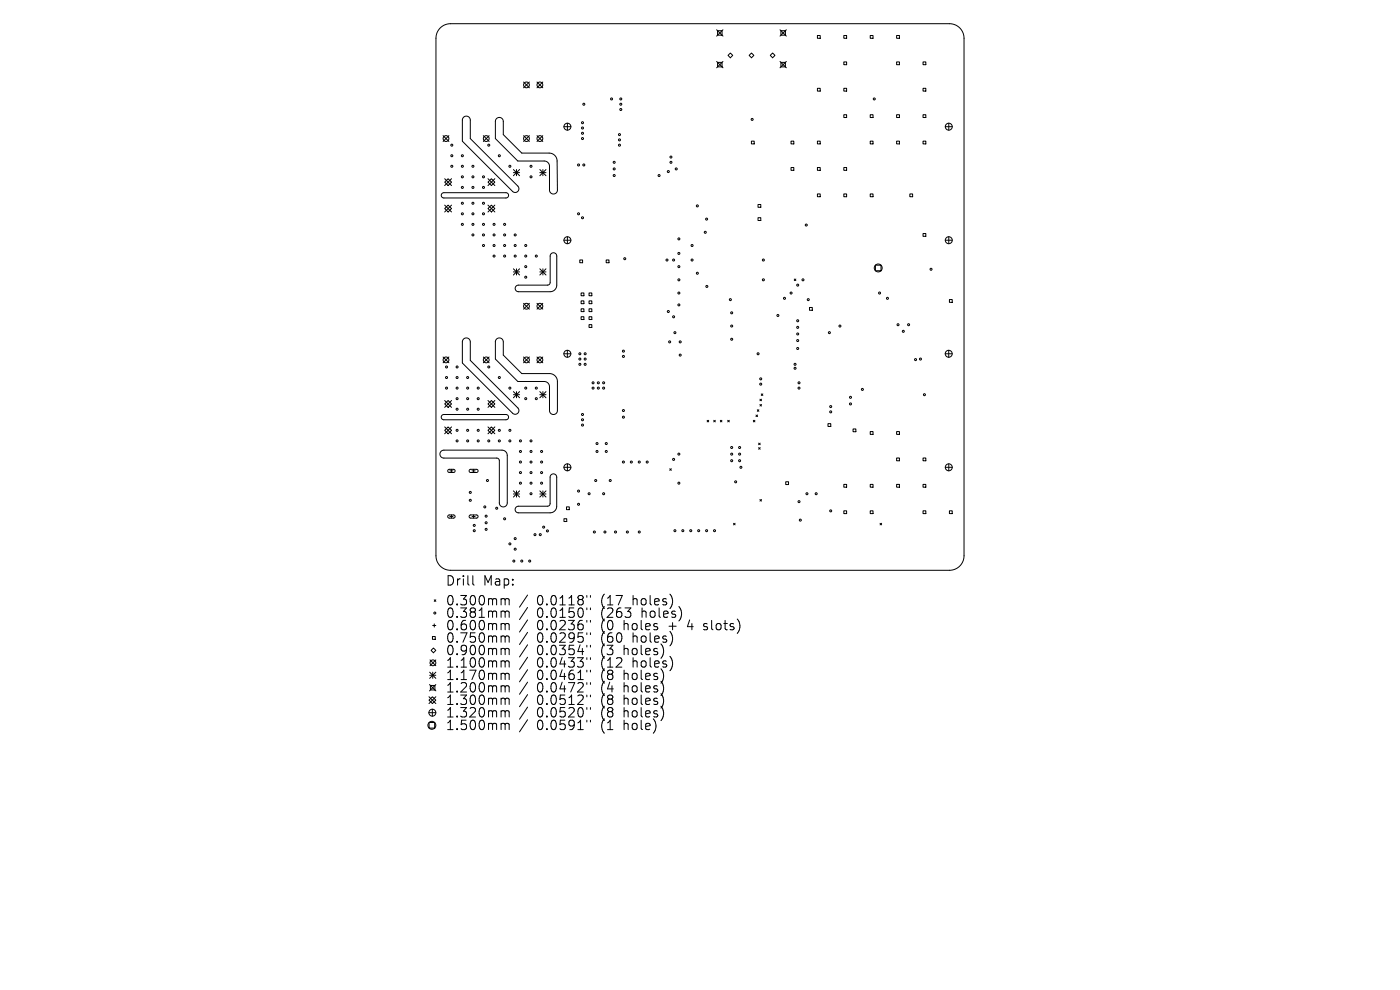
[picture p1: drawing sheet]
<svg xmlns="http://www.w3.org/2000/svg" width="297mm" height="210mm" viewBox="0 0 297 210" stroke-linecap="round" stroke-linejoin="round" font-family="sans-serif">
<defs><g id="words">
<g font-size="2.8">
<text x="94.5" y="124.5">Drill</text>
<text x="102.5" y="124.5">Map:</text>
<text x="94.5" y="128.7">0.300mm</text>
<text x="94.5" y="131.3">0.381mm</text>
<text x="113.9" y="128.7">0.0118&quot;</text>
<text x="113.9" y="131.3">0.0150&quot;</text>
<text x="127.6" y="128.7">(17</text>
<text x="127.6" y="131.3">(263</text>
<text x="134.5" y="128.7">holes)</text>
<text x="136.4" y="131.3">holes)</text>
<text x="94.5" y="134">0.600mm</text>
<text x="94.5" y="136.6">0.750mm</text>
<text x="113.9" y="134">0.0236&quot;</text>
<text x="113.9" y="136.6">0.0295&quot;</text>
<text x="127.6" y="134">(0</text>
<text x="127.6" y="136.6">(60</text>
<text x="132.6" y="134">holes</text>
<text x="134.5" y="136.6">holes)</text>
<text x="142.3" y="134">+</text>
<text x="146.5" y="134">4</text>
<text x="150.1" y="134">slots)</text>
<text x="94.5" y="139.3">0.900mm</text>
<text x="94.5" y="141.9">1.100mm</text>
<text x="113.9" y="139.3">0.0354&quot;</text>
<text x="113.9" y="141.9">0.0433&quot;</text>
<text x="127.6" y="139.3">(3</text>
<text x="127.6" y="141.9">(12</text>
<text x="132.6" y="139.3">holes)</text>
<text x="134.5" y="141.9">holes)</text>
<text x="94.5" y="144.5">1.170mm</text>
<text x="94.5" y="147.2">1.200mm</text>
<text x="94.5" y="149.8">1.300mm</text>
<text x="113.9" y="144.5">0.0461&quot;</text>
<text x="113.9" y="147.2">0.0472&quot;</text>
<text x="113.9" y="149.8">0.0512&quot;</text>
<text x="127.6" y="144.5">(8</text>
<text x="127.6" y="147.2">(4</text>
<text x="127.6" y="149.8">(8</text>
<text x="132.6" y="144.5">holes)</text>
<text x="132.6" y="147.2">holes)</text>
<text x="132.6" y="149.8">holes)</text>
<text x="94.5" y="152.5">1.320mm</text>
<text x="94.5" y="155.2">1.500mm</text>
<text x="113.9" y="152.5">0.0520&quot;</text>
<text x="113.9" y="155.2">0.0591&quot;</text>
<text x="127.6" y="152.5">(8</text>
<text x="127.6" y="155.2">(1</text>
<text x="132.6" y="152.5">holes)</text>
<text x="132.6" y="155.2">hole)</text>
</g>
</g></defs>
<g fill="none" stroke="#000" stroke-width=".21">
<path d="M93.4 5.9a3.1 3.1 0 0 1 2.2-.9h105.8a3.1 3.1 0 0 1 3.1 3.1v109.8a3.1 3.1 0 0 1-3.1 3.1h-105.8a3.1 3.1 0 0 1-3.1-3.1v-109.8a3.1 3.1 0 0 1 .9-2.2zM111.1 17.4l1.2 1.2M112.3 17.4l-1.2 1.2M113.9 17.4l1.3 1.2M115.2 17.4l-1.3 1.2M152 6.3l1.4 1.4M152 13l1.4 1.4M152.2 6.5h1v1h-1zM152.2 13.2h1v1h-1zM153.4 6.3l-1.4 1.4M153.4 13l-1.4 1.4M154.4 11.7l.5-.5 .5 .5-.5 .6z"/>
<path d="M158.9 11.7l.5-.5 .5 .5-.5 .6zM163.4 11.7l.5-.5 .5 .5-.5 .6zM165.5 6.3l1.3 1.4M165.5 13l1.3 1.4M165.7 6.5h.9v1h-.9zM165.7 13.2h.9v1h-.9zM166.8 6.3l-1.3 1.4M166.8 13l-1.3 1.4M173.4 7.5h.6v.6h-.6zM173.4 18.7h.6v.6h-.6zM179 7.5h.6v.6h-.6zM179 13.1h.6v.6h-.6z"/>
<path d="M179 18.7h.6v.6h-.6zM184.6 7.5h.6v.6h-.6zM190.2 7.5h.6v.6h-.6zM190.2 13.1h.6v.6h-.6zM195.8 13.1h.6v.6h-.6zM195.8 18.7h.6v.6h-.6zM94 28.8l1.2 1.2M94.3 37.9l1.5 1.5M95.1 37.9l.7 .7-.7 .8-.8-.8zM95.2 28.8l-1.2 1.2M95.8 37.9l-1.5 1.5M98.3 24.9a.84 .84 0 0 1 1-.2 .84 .84 0 0 1 .5 .8v3.9l10.1 10.1a.79 .79 0 0 1 0 1.1 .79 .79 0 0 1-1.2 0l-10.6-10.6v-4.6z"/>
<path d="M102.5 28.8l1.3 1.2M103.5 38.6l.8-.7 .7 .7-.7 .8zM103.5 37.9l1.5 1.5M103.8 28.8l-1.3 1.2M105 37.9l-1.5 1.5M105.3 25.2a.84 .84 0 0 1 1-.2 .84 .84 0 0 1 .5 .8v2.8l3.9 3.9h5.8a1.68 1.68 0 0 1 1.7 1.7l.1 6.1a.84 .84 0 0 1-.9 .9 .84 .84 0 0 1-.8-.9v-5a1.12 1.12 0 0 0-1.1-1.1h-5.6l-4.8-4.8v-3.7zM108.9 36l1.3 1.3M108.9 36.6h1.3M109.6 36v1.3M110.2 36l-1.3 1.3M111.1 28.8l1.2 1.2M112.3 28.8l-1.2 1.2"/>
<path d="M113.9 28.8l1.3 1.2M114.5 36.6h1.3M114.5 36l1.3 1.3M115.2 28.8l-1.3 1.2M115.2 36v1.3M115.8 36l-1.3 1.3M119.6 26.9h1.5M120.4 26.1v1.5M159.4 29.9h.6v.6h-.6zM167.8 29.9h.6v.6h-.6zM167.8 35.5h.6v.6h-.6zM173.4 29.9h.6v.6h-.6z"/>
<path d="M173.4 35.5h.6v.6h-.6zM179 24.3h.6v.6h-.6zM179 35.5h.6v.6h-.6zM184.6 24.3h.6v.6h-.6zM184.6 29.9h.6v.6h-.6zM190.2 24.3h.6v.6h-.6zM190.2 29.9h.6v.6h-.6zM195.8 24.3h.6v.6h-.6zM195.8 29.9h.6v.6h-.6zM200.5 26.9h1.5M201.3 26.1v1.5M93.8 41l.4-.1h13.1l.4 .1 .2 .4-.2 .4-.4 .2h-13.1l-.6-.4z"/>
<path d="M94.3 43.5l1.5 1.5M95.1 43.5l.7 .7-.7 .8-.8-.8zM95.8 43.5l-1.5 1.5M103.5 44.2l.8-.7 .7 .7-.7 .8zM103.5 43.5l1.5 1.5M105 43.5l-1.5 1.5M108.9 57l1.3 1.3M108.9 57.7h1.3M109.6 57v1.3M110.2 57l-1.3 1.3M114.5 57.7h1.3M114.5 57l1.3 1.3"/>
<path d="M115.2 57v1.3M115.8 57l-1.3 1.3M119.6 51h1.5M120.4 50.2v1.5M123 55.1h.6v.6h-.6zM128.6 55.1h.6v.6h-.6zM160.8 43.4h.6v.6h-.6zM160.8 46.2h.6v.6h-.6zM168.5 59.2l.3 .3M168.8 59.2l-.3 .3M173.4 41.1h.6v.6h-.6zM179 41.1h.6v.6h-.6z"/>
<path d="M184.6 41.1h.6v.6h-.6zM185.7 56.2h1.2v1.2h-1.2zM193 41.1h.6v.6h-.6zM195.8 49.5h.6v.6h-.6zM200.5 51h1.5M201.3 50.2v1.5M94 75.7l1.2 1.3M95.2 75.7l-1.2 1.3M98.3 71.9a.84 .84 0 0 1 1-.2 .84 .84 0 0 1 .5 .8v3.9l10.1 10.1a.79 .79 0 0 1 0 1.1 .79 .79 0 0 1-1.2 0l-10.6-10.6v-4.5zM102.5 75.7l1.3 1.3M103.8 75.7l-1.3 1.3M105.3 71.9a.84 .84 0 0 1 1-.2 .84 .84 0 0 1 .5 .8v2.8l3.9 3.9h5.9a1.68 1.68 0 0 1 1.7 1.7v6.2a.84 .84 0 0 1-.9 .8 .84 .84 0 0 1-.8-.8v-5.1a1.12 1.12 0 0 0-1.1-1.1h-5.6l-4.8-4.7v-3.7z"/>
<path d="M109.5 60.7l.4-.2h6.3l.3-.1 .2-.5v-5.6a.7 .7 0 0 1 .7-.7 .7 .7 0 0 1 .7 .7v6.2a1.4 1.4 0 0 1-1.4 1.4h-6.7a.7 .7 0 0 1-.7-.5 .7 .7 0 0 1 .2-.7zM111.1 64.3l1.2 1.3M111.1 75.7l1.2 1.3M112.3 64.3l-1.2 1.3M112.3 75.7l-1.2 1.3M113.9 64.3l1.3 1.3M113.9 75.7l1.3 1.3M115.2 64.3l-1.3 1.3M115.2 75.7l-1.3 1.3M119.6 75h1.5M120.4 74.3v1.5M123.3 62.1h.6v.6h-.6z"/>
<path d="M123.3 63.8h.6v.6h-.6zM123.3 65.5h.6v.6h-.6zM123.3 67.2h.6v.6h-.6zM125 62.1h.6v.6h-.6zM125 63.8h.6v.6h-.6zM125 65.5h.6v.6h-.6zM125 67.2h.6v.6h-.6zM125 68.9h.6v.6h-.6zM171.7 65.2h.6v.6h-.6zM200.5 75h1.5M201.3 74.3v1.5M201.4 63.5h.6v.6h-.6z"/>
<path d="M93.6 95.7l.6-.2h12.3a1.12 1.12 0 0 1 1.1 1.1v10.1a.84 .84 0 0 1-.8 .8 .84 .84 0 0 1-.9-.8v-9l-.2-.4-.3-.1h-11.2a.84 .84 0 0 1-.8-.5 .84 .84 0 0 1 .2-1zM93.8 88.1l.4-.2h13.1l.4 .2 .2 .4-.2 .4-.4 .1h-13.1l-.6-.3zM94.3 85.7l.8-.7 .7 .7-.7 .7zM94.3 91.3l.8-.7 .7 .7-.7 .7zM94.3 85l1.5 1.4M94.3 90.6l1.5 1.4M95.1 99.7l1.2-.1 .2 .4-.2 .2h-1l-.3-.2zM95.4 99.9h.7M95.8 99.6v.6M95.8 85l-1.5 1.4M95.8 90.6l-1.5 1.4M99.6 99.7l1.5-.1 .3 .4-.3 .2h-1.3l-.3-.2z"/>
<path d="M100.1 99.9h.7M100.5 99.6v.6M103.5 85.7l.8-.7 .7 .7-.7 .7zM103.5 91.3l.8-.7 .7 .7-.7 .7zM103.5 85l1.5 1.4M103.5 90.6l1.5 1.4M105 85l-1.5 1.4M105 90.6l-1.5 1.4M108.9 83.1l1.3 1.3M108.9 83.7h1.3M109.6 83.1v1.3M110.2 83.1l-1.3 1.3"/>
<path d="M114.5 83.1l1.3 1.3M114.5 83.7h1.3M115.2 83.1v1.3M115.8 83.1l-1.3 1.3M119.6 99.1h1.5M120.4 98.4v1.5M142.1 99.4l.3 .4M142.4 99.4l-.3 .4M150 89.2l.3 .3M150.3 89.2l-.3 .3M151.4 89.2l.3 .3M151.7 89.2l-.3 .3"/>
<path d="M152.8 89.2l.4 .3M153.2 89.2l-.4 .3M154.4 89.2l.3 .3M154.7 89.2l-.3 .3M159.8 89.2l.4 .3M160.2 89.2l-.4 .3M160.4 88l.3 .4M160.7 86.9l.3 .4M160.7 88l-.3 .4M160.9 94l.4 .3M160.9 95l.4 .3M161 86.9l-.3 .4"/>
<path d="M161.2 84.7l.4 .3M161.2 85.8l.4 .3M161.3 94l-.4 .3M161.3 95l-.4 .3M161.5 83.6l.3 .3M161.6 84.7l-.4 .3M161.6 85.8l-.4 .3M161.8 83.6l-.3 .3M175.7 89.9h.5v.6h-.5zM181 91h.6v.6h-.6zM184.6 91.6h.6v.5h-.6zM190.2 91.6h.6v.5h-.6z"/>
<path d="M190.2 97.2h.6v.5h-.6zM195.8 97.2h.6v.5h-.6zM200.5 99.1h1.5M201.3 98.4v1.5M95.1 109.3l1.2-.1 .2 .4-.2 .3h-1l-.3-.2zM95.4 109.6h.7M95.8 109.2v.7M99.6 109.3l1.5-.1 .3 .4-.3 .3h-1.3l-.3-.2zM100.1 109.6h.7M100.5 109.2v.7M108.9 104.1l1.3 1.3M108.9 104.8h1.3"/>
<path d="M109.5 107.6l.4-.2h6.2l.4-.1 .2-.5v-5.6a.7 .7 0 0 1 .7-.7 .7 .7 0 0 1 .7 .7v6.2a1.4 1.4 0 0 1-1.4 1.4h-6.7a.7 .7 0 0 1-.7-.4 .7 .7 0 0 1 .2-.8zM109.6 104.1v1.3M110.2 104.1l-1.3 1.3M114.5 104.8h1.3M114.5 104.1l1.3 1.3M115.2 104.1v1.3M115.8 104.1l-1.3 1.3M119.6 110h.6v.6h-.6zM120.2 107.5h.6v.6h-.6zM155.6 111l.4 .3M156 111l-.4 .3M161.2 106l.4 .3"/>
<path d="M161.6 106l-.4 .3M166.7 102.2h.6v.6h-.6zM179 102.8h.6v.5h-.6zM179 108.4h.6v.6h-.6zM184.6 102.8h.6v.5h-.6zM184.6 108.4h.6v.6h-.6zM186.7 111l.3 .3M187 111l-.3 .3M190.2 102.8h.6v.5h-.6zM195.8 102.8h.6v.5h-.6zM195.8 108.4h.6v.6h-.6zM201.4 108.4h.6v.6h-.6z"/>
<path d="M91.2 140l1.3 1.2M91.7 135h.6v.6h-.6zM91.8 132.7h.7M92 137.5l.5 .5-.5 .5-.5-.5zM92.1 127.2l.4 .4M92.1 132.3v.7M92.5 127.2l-.4 .4M92.5 140l-1.3 1.2M100.3 122.1v1.7l.3 .3M106.6 127h.3l.3 .3M106.6 129.6h.3l.3 .3M106.6 132.3h.3l.3 .3"/>
<path d="M106.6 134.9h.3l.3 .3M106.6 137.5h.3l.3 .3M107.2 127.3l.2-.3 .5 .1 .1 1.2M107.2 127.3v1M107.2 129.9v1.1M107.2 132.6v1M107.2 135.2v1M107.2 137.8v1.1M107.2 129.9l.2-.3 .5 .1 .1 1.3M107.2 132.6l.2-.3 .5 .1 .1 1.2M107.2 135.2l.2-.3 .5 .1 .1 1.2M107.2 137.8l.2-.3 .5 .1 .1 1.3"/>
<path d="M111.9 126.2l-1.7 2.6M111.9 128.9l-1.7 2.5M111.9 131.5l-1.7 2.6M111.9 134.1l-1.7 2.6M111.9 136.8l-1.7 2.6M111.9 139.4l-1.7 2.6M124.5 126.3v.4M124.5 129v.3M124.5 131.6v.4M124.5 134.2v.4M124.5 136.9v.4M124.5 139.5v.4"/>
<path d="M125.3 126.3v.4M125.3 129v.3M125.3 131.6v.4M125.3 134.2v.4M125.3 136.9v.4M125.3 139.5v.4M149.3 133.5l.1 .1M149.4 132.4v.4M91 151.2h1.5M91 147.8l1.5 1.5M91 153.3h1.2v1.2h-1.2zM91.1 145.2l1.4 1.4"/>
<path d="M91.1 142.6l1.4 1.3M91.1 143.2h1.4M91.3 145.4h1v1h-1zM91.7 150.4v1.5M91.7 147.8l.8 .7-.8 .8-.7-.8zM91.8 142.6v1.3M92.5 142.6l-1.4 1.3M92.5 145.2l-1.4 1.4M92.5 147.8l-1.5 1.5M106.6 140.2h.3l.3 .3M106.6 142.8h.3l.3 .3M106.6 145.5h.3l.3 .3"/>
<path d="M106.6 148.1h.3l.3 .3M106.6 150.8h.3l.3 .2M106.6 153.4h.3l.3 .3M107.2 140.5v1M107.2 143.1v1.1M107.2 145.8v1M107.2 148.4v1M107.2 151v1.1M107.2 153.7v1.1M107.2 140.5l.2-.3 .5 .1 .1 1.2M107.2 143.1l.2-.3 .5 .1 .1 1.3M107.2 145.8l.2-.3 .5 .1 .1 1.2"/>
<path d="M107.2 148.4l.2-.3 .5 .1 .1 1.2M107.2 151l.2-.2 .5 .1 .1 1.2M107.2 153.7l.2-.3 .5 .1 .1 1.3M111.9 142.1l-1.7 2.5M111.9 144.7l-1.7 2.6M111.9 147.3l-1.7 2.6M111.9 150l-1.7 2.6M111.9 152.7l-1.7 2.6M124.5 142.2v.3M124.5 144.8v.4M124.5 147.4v.4M124.5 150.1v.4"/>
<path d="M124.5 152.8v.4M125.3 142.2v.3M125.3 144.8v.4M125.3 147.4v.4M125.3 150.1v.4M125.3 152.8v.4"/>
<circle cx="111.7" cy="18" r=".62"/>
<circle cx="114.5" cy="18" r=".62"/>
<circle cx="94.6" cy="29.4" r=".62"/>
<circle cx="95.8" cy="30.8" r=".21"/>
<circle cx="95.8" cy="35.3" r=".21"/>
<circle cx="95.8" cy="33" r=".21"/>
<circle cx="98.1" cy="35.3" r=".21"/>
<circle cx="98.1" cy="33" r=".21"/>
<circle cx="98.1" cy="37.5" r=".21"/>
<circle cx="98.1" cy="39.8" r=".21"/>
<circle cx="100.3" cy="35.3" r=".21"/>
<circle cx="100.3" cy="39.8" r=".21"/>
<circle cx="100.3" cy="37.5" r=".21"/>
<circle cx="102.6" cy="37.5" r=".21"/>
<circle cx="102.6" cy="39.8" r=".21"/>
<circle cx="103.2" cy="29.4" r=".62"/>
<circle cx="103.7" cy="30.8" r=".21"/>
<circle cx="105.9" cy="33" r=".21"/>
<circle cx="108.2" cy="35.3" r=".21"/>
<circle cx="111.7" cy="29.4" r=".62"/>
<circle cx="112.7" cy="35.3" r=".21"/>
<circle cx="112.7" cy="37.5" r=".21"/>
<circle cx="114.5" cy="29.4" r=".62"/>
<circle cx="120.4" cy="26.9" r=".74"/>
<circle cx="122.7" cy="35" r=".21"/>
<circle cx="123.6" cy="28.3" r=".21"/>
<circle cx="123.6" cy="29.4" r=".21"/>
<circle cx="123.6" cy="27.2" r=".21"/>
<circle cx="123.6" cy="26" r=".21"/>
<circle cx="123.9" cy="35" r=".21"/>
<circle cx="123.9" cy="22.1" r=".21"/>
<circle cx="129.7" cy="21" r=".21"/>
<circle cx="130.3" cy="35.8" r=".21"/>
<circle cx="130.3" cy="37.2" r=".21"/>
<circle cx="130.3" cy="34.4" r=".21"/>
<circle cx="131.4" cy="29.7" r=".21"/>
<circle cx="131.4" cy="30.8" r=".21"/>
<circle cx="131.4" cy="28.6" r=".21"/>
<circle cx="131.7" cy="22.1" r=".21"/>
<circle cx="131.7" cy="21" r=".21"/>
<circle cx="131.7" cy="23.2" r=".21"/>
<circle cx="139.8" cy="37.2" r=".21"/>
<circle cx="141.8" cy="36.4" r=".21"/>
<circle cx="142.3" cy="33.3" r=".21"/>
<circle cx="142.3" cy="34.4" r=".21"/>
<circle cx="143.5" cy="35.8" r=".21"/>
<circle cx="159.6" cy="25.3" r=".21"/>
<circle cx="185.5" cy="21" r=".21"/>
<circle cx="201.3" cy="26.9" r=".74"/>
<circle cx="98.1" cy="47.6" r=".21"/>
<circle cx="98.1" cy="45.4" r=".21"/>
<circle cx="98.1" cy="43.1" r=".21"/>
<circle cx="100.3" cy="47.6" r=".21"/>
<circle cx="100.3" cy="45.4" r=".21"/>
<circle cx="100.3" cy="43.1" r=".21"/>
<circle cx="100.3" cy="49.8" r=".21"/>
<circle cx="102.6" cy="47.6" r=".21"/>
<circle cx="102.6" cy="45.4" r=".21"/>
<circle cx="102.6" cy="43.1" r=".21"/>
<circle cx="102.6" cy="49.8" r=".21"/>
<circle cx="102.6" cy="52.1" r=".21"/>
<circle cx="104.8" cy="47.6" r=".21"/>
<circle cx="104.8" cy="49.8" r=".21"/>
<circle cx="104.8" cy="54.3" r=".21"/>
<circle cx="104.8" cy="52.1" r=".21"/>
<circle cx="107.1" cy="47.6" r=".21"/>
<circle cx="107.1" cy="54.3" r=".21"/>
<circle cx="107.1" cy="49.8" r=".21"/>
<circle cx="107.1" cy="52.1" r=".21"/>
<circle cx="109.3" cy="54.3" r=".21"/>
<circle cx="109.3" cy="49.8" r=".21"/>
<circle cx="109.3" cy="52.1" r=".21"/>
<circle cx="111.5" cy="54.3" r=".21"/>
<circle cx="111.5" cy="56.6" r=".21"/>
<circle cx="111.5" cy="52.1" r=".21"/>
<circle cx="111.5" cy="58.8" r=".21"/>
<circle cx="113.8" cy="54.3" r=".21"/>
<circle cx="120.4" cy="51" r=".74"/>
<circle cx="122.7" cy="45.4" r=".21"/>
<circle cx="123.6" cy="46.2" r=".21"/>
<circle cx="132.5" cy="54.9" r=".21"/>
<circle cx="141.5" cy="55.2" r=".21"/>
<circle cx="142.9" cy="55.2" r=".21"/>
<circle cx="144" cy="59.4" r=".21"/>
<circle cx="144" cy="53.8" r=".21"/>
<circle cx="144" cy="50.7" r=".21"/>
<circle cx="144" cy="56.6" r=".21"/>
<circle cx="146.8" cy="55.2" r=".21"/>
<circle cx="146.8" cy="52.1" r=".21"/>
<circle cx="147.9" cy="43.7" r=".21"/>
<circle cx="147.9" cy="58" r=".21"/>
<circle cx="149.6" cy="49.3" r=".21"/>
<circle cx="149.9" cy="46.5" r=".21"/>
<circle cx="161.9" cy="59.4" r=".21"/>
<circle cx="161.9" cy="55.2" r=".21"/>
<circle cx="170.3" cy="59.4" r=".21"/>
<circle cx="171" cy="47.7" r=".21"/>
<circle cx="186.3" cy="56.8" r=".84"/>
<circle cx="197.5" cy="57.1" r=".21"/>
<circle cx="201.3" cy="51" r=".74"/>
<circle cx="94.6" cy="76.3" r=".62"/>
<circle cx="94.7" cy="77.8" r=".21"/>
<circle cx="97" cy="77.8" r=".21"/>
<circle cx="103.2" cy="76.3" r=".62"/>
<circle cx="103.7" cy="77.8" r=".21"/>
<circle cx="111.7" cy="76.3" r=".62"/>
<circle cx="111.7" cy="65" r=".62"/>
<circle cx="114.5" cy="76.3" r=".62"/>
<circle cx="114.5" cy="65" r=".62"/>
<circle cx="120.4" cy="75" r=".74"/>
<circle cx="123" cy="75" r=".21"/>
<circle cx="123" cy="77.3" r=".21"/>
<circle cx="123" cy="76.2" r=".21"/>
<circle cx="124.1" cy="75" r=".21"/>
<circle cx="124.1" cy="77.3" r=".21"/>
<circle cx="124.1" cy="76.2" r=".21"/>
<circle cx="132.3" cy="74.5" r=".21"/>
<circle cx="132.3" cy="75.6" r=".21"/>
<circle cx="141.8" cy="66.1" r=".21"/>
<circle cx="142.1" cy="72.5" r=".21"/>
<circle cx="142.9" cy="67.2" r=".21"/>
<circle cx="143.2" cy="70.6" r=".21"/>
<circle cx="144" cy="64.7" r=".21"/>
<circle cx="144" cy="62.2" r=".21"/>
<circle cx="144.3" cy="75.3" r=".21"/>
<circle cx="144.3" cy="72.5" r=".21"/>
<circle cx="150" cy="60.8" r=".21"/>
<circle cx="154.9" cy="63.6" r=".21"/>
<circle cx="155.2" cy="69.2" r=".21"/>
<circle cx="155.2" cy="72" r=".21"/>
<circle cx="155.2" cy="66.4" r=".21"/>
<circle cx="160.8" cy="75" r=".21"/>
<circle cx="165" cy="66.9" r=".21"/>
<circle cx="166.4" cy="63.3" r=".21"/>
<circle cx="167.8" cy="62.2" r=".21"/>
<circle cx="168.7" cy="78.1" r=".21"/>
<circle cx="168.7" cy="77.3" r=".21"/>
<circle cx="169.2" cy="72.2" r=".21"/>
<circle cx="169.2" cy="60.5" r=".21"/>
<circle cx="169.2" cy="68" r=".21"/>
<circle cx="169.2" cy="70.8" r=".21"/>
<circle cx="169.2" cy="69.4" r=".21"/>
<circle cx="169.2" cy="73.9" r=".21"/>
<circle cx="171.5" cy="63.6" r=".21"/>
<circle cx="175.9" cy="70.6" r=".21"/>
<circle cx="178.2" cy="69.2" r=".21"/>
<circle cx="186.6" cy="62.2" r=".21"/>
<circle cx="188.3" cy="63.3" r=".21"/>
<circle cx="190.5" cy="68.9" r=".21"/>
<circle cx="191.6" cy="70.3" r=".21"/>
<circle cx="192.8" cy="68.9" r=".21"/>
<circle cx="194.2" cy="76.3" r=".21"/>
<circle cx="195.3" cy="76.2" r=".21"/>
<circle cx="201.3" cy="75" r=".74"/>
<circle cx="94.7" cy="82.3" r=".21"/>
<circle cx="94.7" cy="80.1" r=".21"/>
<circle cx="97" cy="91.3" r=".21"/>
<circle cx="97" cy="93.5" r=".21"/>
<circle cx="97" cy="86.8" r=".21"/>
<circle cx="97" cy="82.3" r=".21"/>
<circle cx="97" cy="80.1" r=".21"/>
<circle cx="97" cy="84.6" r=".21"/>
<circle cx="99.2" cy="91.3" r=".21"/>
<circle cx="99.2" cy="93.5" r=".21"/>
<circle cx="99.2" cy="86.8" r=".21"/>
<circle cx="99.2" cy="82.3" r=".21"/>
<circle cx="99.2" cy="80.1" r=".21"/>
<circle cx="99.2" cy="84.6" r=".21"/>
<circle cx="101.4" cy="91.3" r=".21"/>
<circle cx="101.4" cy="93.5" r=".21"/>
<circle cx="101.4" cy="86.8" r=".21"/>
<circle cx="101.4" cy="82.3" r=".21"/>
<circle cx="101.4" cy="84.6" r=".21"/>
<circle cx="103.7" cy="93.5" r=".21"/>
<circle cx="105.9" cy="91.3" r=".21"/>
<circle cx="105.9" cy="93.5" r=".21"/>
<circle cx="105.9" cy="80.1" r=".21"/>
<circle cx="108.2" cy="91.3" r=".21"/>
<circle cx="108.2" cy="93.5" r=".21"/>
<circle cx="108.2" cy="82.3" r=".21"/>
<circle cx="110.4" cy="95.8" r=".21"/>
<circle cx="110.4" cy="93.5" r=".21"/>
<circle cx="110.4" cy="98" r=".21"/>
<circle cx="111.5" cy="82.3" r=".21"/>
<circle cx="111.5" cy="84.6" r=".21"/>
<circle cx="112.7" cy="95.8" r=".21"/>
<circle cx="112.7" cy="93.5" r=".21"/>
<circle cx="112.7" cy="98" r=".21"/>
<circle cx="113.8" cy="82.3" r=".21"/>
<circle cx="113.8" cy="84.6" r=".21"/>
<circle cx="114.9" cy="95.8" r=".21"/>
<circle cx="114.9" cy="98" r=".21"/>
<circle cx="120.4" cy="99.1" r=".74"/>
<circle cx="123.6" cy="89" r=".21"/>
<circle cx="123.6" cy="90.2" r=".21"/>
<circle cx="123.6" cy="87.9" r=".21"/>
<circle cx="125.8" cy="81.2" r=".21"/>
<circle cx="125.8" cy="82.3" r=".21"/>
<circle cx="126.7" cy="95.8" r=".21"/>
<circle cx="126.7" cy="94.1" r=".21"/>
<circle cx="126.9" cy="81.2" r=".21"/>
<circle cx="126.9" cy="82.3" r=".21"/>
<circle cx="128.1" cy="81.2" r=".21"/>
<circle cx="128.1" cy="82.3" r=".21"/>
<circle cx="128.6" cy="95.8" r=".21"/>
<circle cx="128.6" cy="94.1" r=".21"/>
<circle cx="132.3" cy="98" r=".21"/>
<circle cx="132.3" cy="87.1" r=".21"/>
<circle cx="132.3" cy="88.5" r=".21"/>
<circle cx="133.9" cy="98" r=".21"/>
<circle cx="135.6" cy="98" r=".21"/>
<circle cx="137.3" cy="98" r=".21"/>
<circle cx="142.9" cy="97.5" r=".21"/>
<circle cx="144" cy="96.3" r=".21"/>
<circle cx="155.2" cy="97.7" r=".21"/>
<circle cx="155.2" cy="94.9" r=".21"/>
<circle cx="155.2" cy="96.3" r=".21"/>
<circle cx="156.9" cy="94.9" r=".21"/>
<circle cx="156.9" cy="97.7" r=".21"/>
<circle cx="156.9" cy="96.3" r=".21"/>
<circle cx="157.2" cy="99.1" r=".21"/>
<circle cx="161.4" cy="80.4" r=".21"/>
<circle cx="161.4" cy="81.5" r=".21"/>
<circle cx="169.5" cy="81.2" r=".21"/>
<circle cx="169.5" cy="82.3" r=".21"/>
<circle cx="176.2" cy="87.4" r=".21"/>
<circle cx="176.2" cy="86.2" r=".21"/>
<circle cx="180.4" cy="85.7" r=".21"/>
<circle cx="180.4" cy="84.3" r=".21"/>
<circle cx="182.9" cy="82.6" r=".21"/>
<circle cx="196.1" cy="83.7" r=".21"/>
<circle cx="201.3" cy="99.1" r=".74"/>
<circle cx="99.8" cy="106.1" r=".21"/>
<circle cx="99.8" cy="104.5" r=".21"/>
<circle cx="100.6" cy="112.6" r=".21"/>
<circle cx="100.6" cy="111.5" r=".21"/>
<circle cx="102.8" cy="107.5" r=".21"/>
<circle cx="103.1" cy="109.5" r=".21"/>
<circle cx="103.1" cy="110.9" r=".21"/>
<circle cx="103.1" cy="112.3" r=".21"/>
<circle cx="103.4" cy="101.9" r=".21"/>
<circle cx="105.4" cy="107.8" r=".21"/>
<circle cx="107.1" cy="110.1" r=".21"/>
<circle cx="108.2" cy="115.4" r=".21"/>
<circle cx="109" cy="119" r=".21"/>
<circle cx="109.3" cy="114.3" r=".21"/>
<circle cx="109.3" cy="116.5" r=".21"/>
<circle cx="110.4" cy="100.3" r=".21"/>
<circle cx="110.4" cy="102.5" r=".21"/>
<circle cx="110.7" cy="119" r=".21"/>
<circle cx="112.4" cy="119" r=".21"/>
<circle cx="112.7" cy="100.3" r=".21"/>
<circle cx="112.7" cy="102.5" r=".21"/>
<circle cx="112.7" cy="104.7" r=".21"/>
<circle cx="113.5" cy="113.4" r=".21"/>
<circle cx="114.6" cy="113.4" r=".21"/>
<circle cx="114.9" cy="100.3" r=".21"/>
<circle cx="114.9" cy="102.5" r=".21"/>
<circle cx="115.3" cy="111.8" r=".21"/>
<circle cx="116.1" cy="112.6" r=".21"/>
<circle cx="122.7" cy="104.2" r=".21"/>
<circle cx="122.7" cy="107" r=".21"/>
<circle cx="125" cy="104.7" r=".21"/>
<circle cx="126.1" cy="112.9" r=".21"/>
<circle cx="126.4" cy="101.9" r=".21"/>
<circle cx="128.1" cy="104.7" r=".21"/>
<circle cx="128.3" cy="112.9" r=".21"/>
<circle cx="129.5" cy="101.9" r=".21"/>
<circle cx="130.6" cy="112.9" r=".21"/>
<circle cx="133.1" cy="112.9" r=".21"/>
<circle cx="135.6" cy="112.9" r=".21"/>
<circle cx="143.2" cy="112.6" r=".21"/>
<circle cx="144" cy="102.5" r=".21"/>
<circle cx="144.9" cy="112.6" r=".21"/>
<circle cx="146.5" cy="112.6" r=".21"/>
<circle cx="148.2" cy="112.6" r=".21"/>
<circle cx="149.9" cy="112.6" r=".21"/>
<circle cx="151.6" cy="112.6" r=".21"/>
<circle cx="156.1" cy="102.2" r=".21"/>
<circle cx="169.5" cy="106.4" r=".21"/>
<circle cx="169.8" cy="110.3" r=".21"/>
<circle cx="171.2" cy="104.7" r=".21"/>
<circle cx="173.1" cy="104.7" r=".21"/>
<circle cx="176.2" cy="108.4" r=".21"/>
<circle cx="92.2" cy="130" r=".21"/>
<circle cx="91.6" cy="153.9" r=".84"/>
<circle cx="91.7" cy="151.2" r=".74"/>
<circle cx="91.8" cy="140.6" r=".62"/>
</g>
<use href="#words"/>
</svg>
